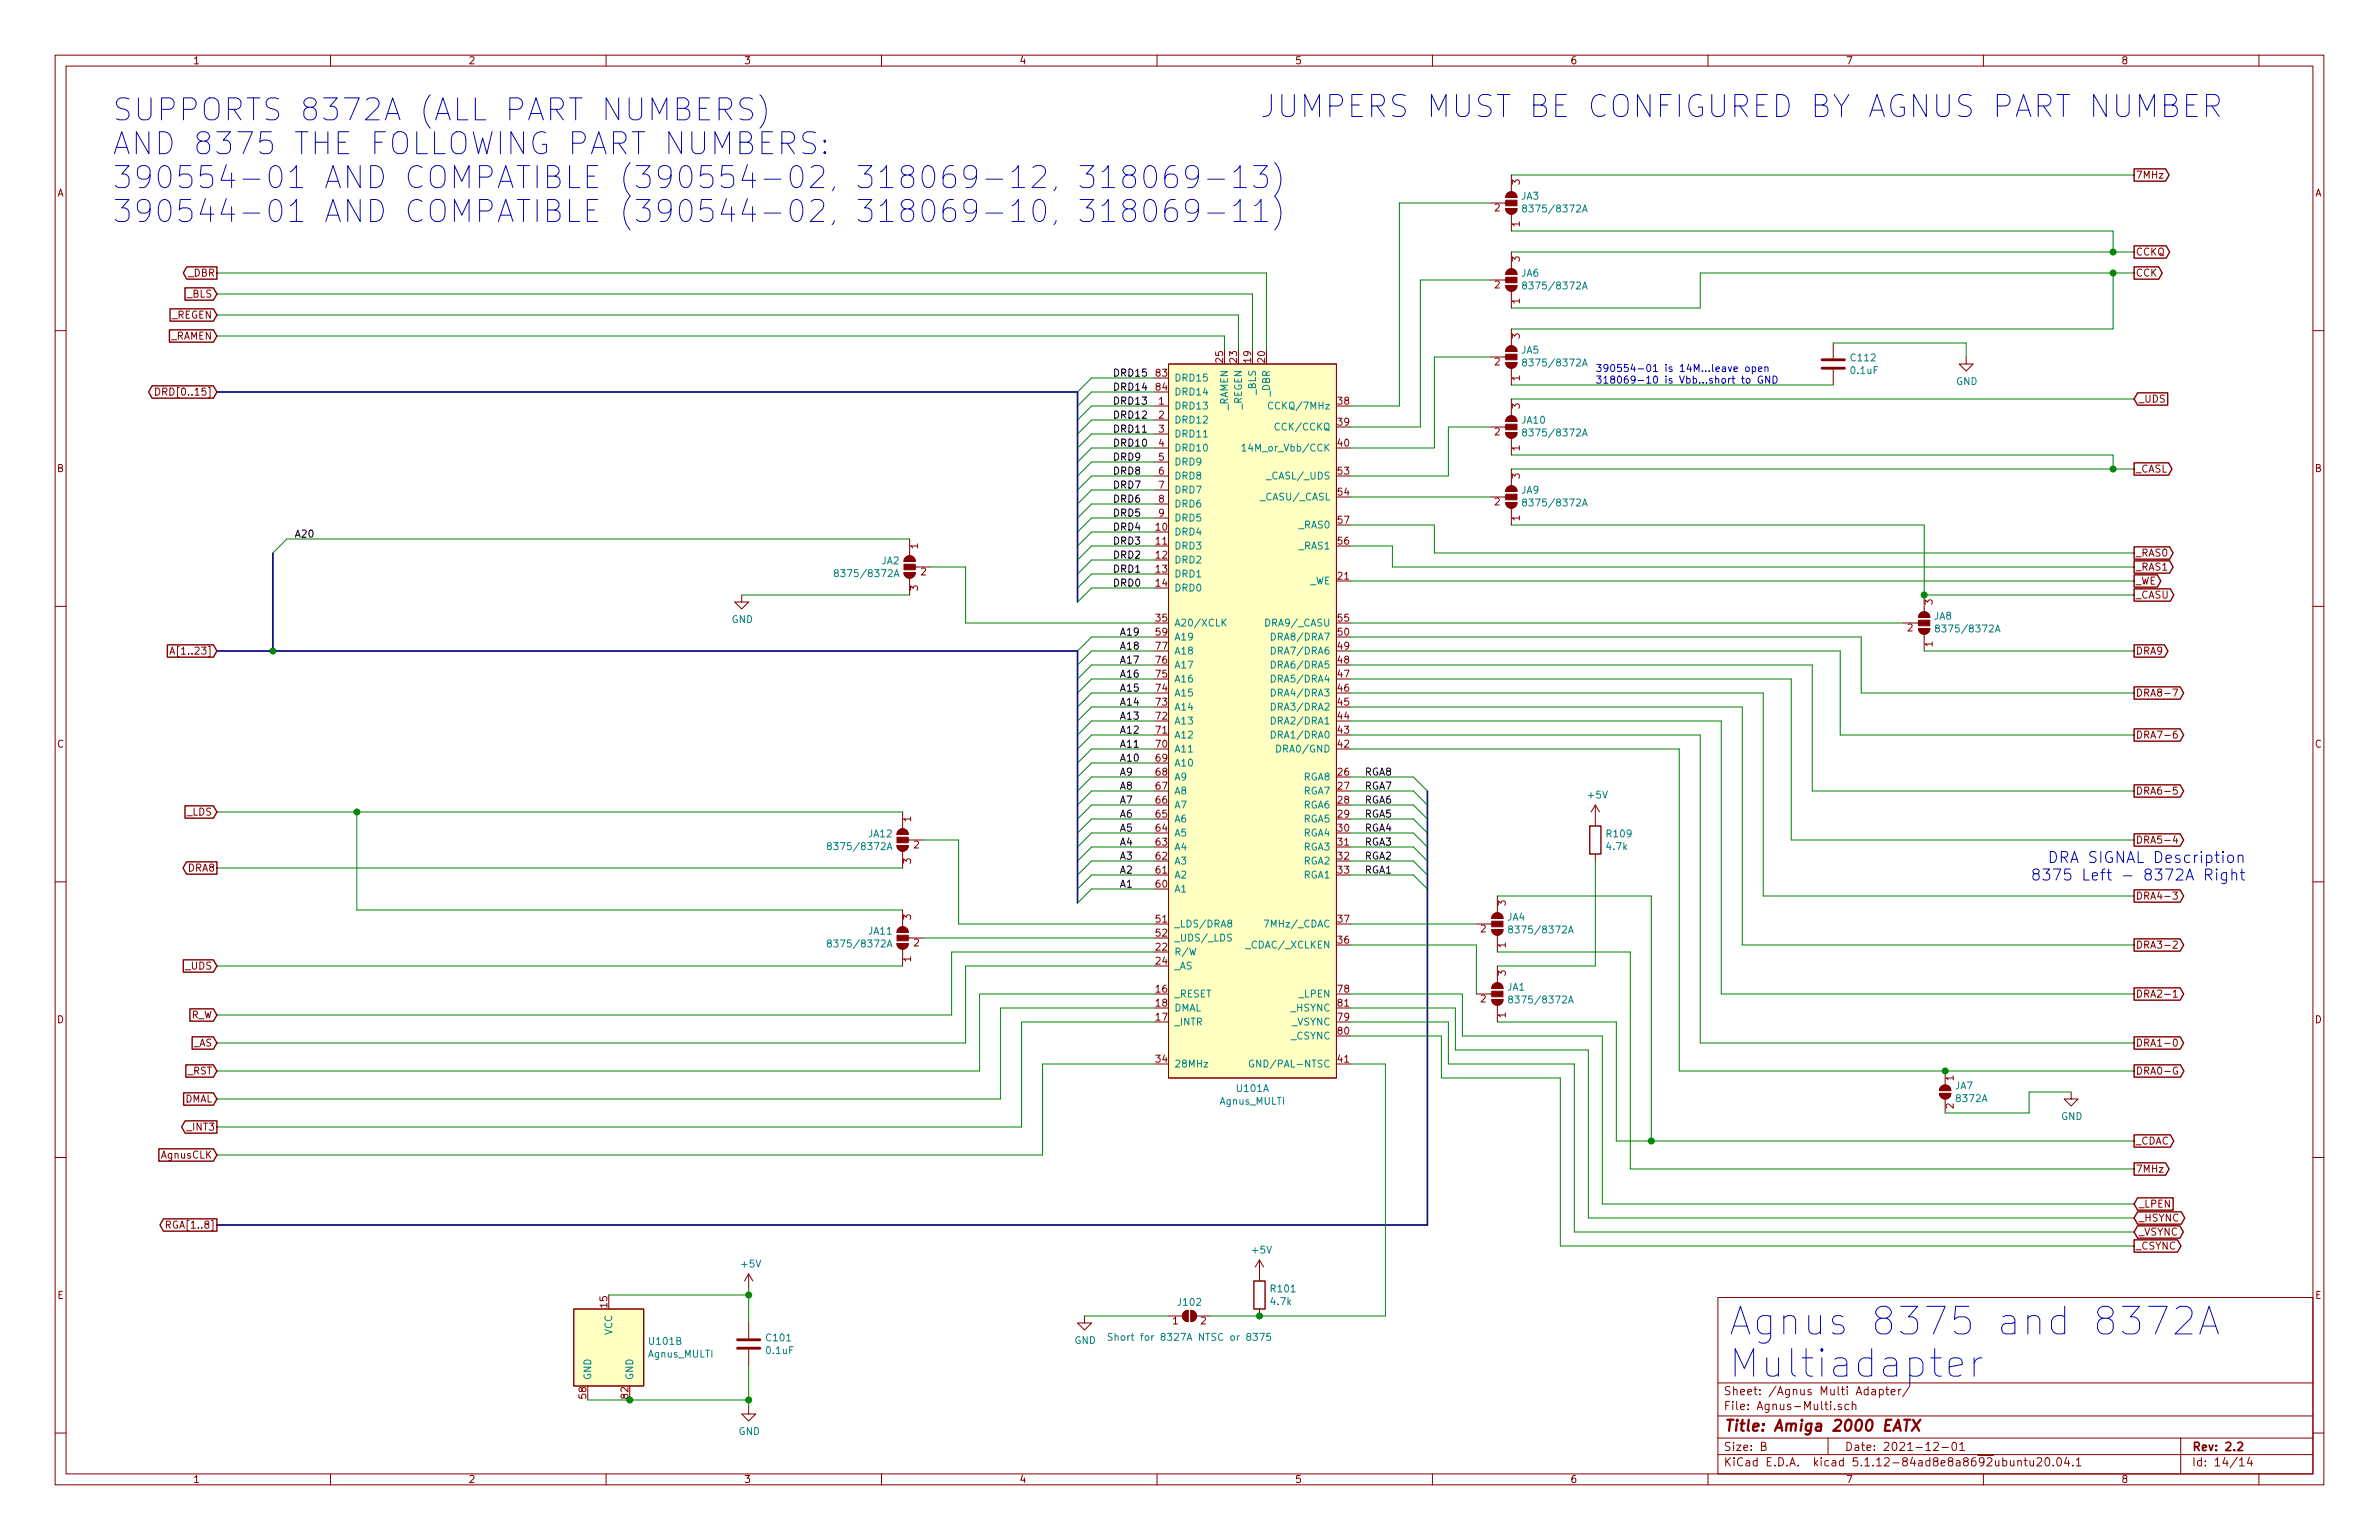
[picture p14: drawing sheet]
<svg xmlns="http://www.w3.org/2000/svg" width="432mm" height="279mm" viewBox="0 0 432 279" stroke-linecap="round" stroke-linejoin="round" font-family="sans-serif">
<defs><g id="words">
<g font-size="7" fill="#0000c2">
<text x="313.7" y="242.3">Agnus 8375 and 8372A</text>
<text x="313.7" y="249.9">Multiadapter</text>
</g>
<g font-size="5.6" fill="#0000c2">
<text x="20.3" y="21.9">SUPPORTS 8372A (ALL PART NUMBERS)</text>
<text x="228.6" y="21.3">JUMPERS MUST BE CONFIGURED BY AGNUS PART NUMBER</text>
<text x="20.3" y="28.1">AND 8375 THE FOLLOWING PART NUMBERS:</text>
<text x="20.3" y="34.2">390554-01 AND COMPATIBLE (390554-02, 318069-12, 318069-13)</text>
<text x="20.3" y="40.4">390544-01 AND COMPATIBLE (390544-02, 318069-10, 318069-11)</text>
</g>
<g font-size="2.8" fill="#0000c2">
<text x="374.1" y="156.6">DRA SIGNAL Description</text>
<text x="376.9" y="159.8">8375 Left - 8372A Right</text>
</g>
<text font-size="2.8" fill="#840000" x="312.8" y="259.7">Title: Amiga 2000 EATX</text>
<g font-size="2.1" fill="#840000">
<text x="312.8" y="255.8">File: Agnus-Multi.sch</text>
<text x="312.8" y="253.1">Sheet: /Agnus Multi Adapter/</text>
<text x="312.8" y="263.2">Size: B</text>
<text x="334.8" y="263.2">Date: 2021-12-01</text>
<text x="397.8" y="263.2">Rev: 2.2</text>
<text x="312.8" y="266">KiCad E.D.A. kicad 5.1.12-84ad8e8a8692ubuntu20.04.1</text>
<text x="397.8" y="266">Id: 14/14</text>
</g>
<g font-size="1.8" fill="#840000">
<text x="35" y="11.6">1</text>
<text x="85" y="11.6">2</text>
<text x="135" y="11.6">3</text>
<text x="185" y="11.6">4</text>
<text x="235" y="11.6">5</text>
<text x="285" y="11.6">6</text>
<text x="335" y="11.6">7</text>
<text x="385" y="11.6">8</text>
<text x="10.4" y="35.6">A</text>
<text x="275.8" y="33.5" transform="rotate(-90 275.8 33.5)">3</text>
<text x="387.6" y="32.4">7MHz</text>
<text x="420.2" y="35.6">A</text>
<text x="271.3" y="38.4">2</text>
<text x="275.8" y="41.1" transform="rotate(-90 275.8 41.1)">1</text>
<text x="275.8" y="47.5" transform="rotate(-90 275.8 47.5)">3</text>
<text x="387.6" y="46.4">CCKQ</text>
<text x="34" y="54">_BLS</text>
<text x="34.2" y="50.2">_DBR</text>
<text x="271.3" y="52.3">2</text>
<text x="387.6" y="50.2">CCK</text>
<text x="31.2" y="57.8">_REGEN</text>
<text x="275.8" y="55.1" transform="rotate(-90 275.8 55.1)">1</text>
<text x="31" y="61.6">_RAMEN</text>
<text x="222" y="65.7" transform="rotate(-90 222 65.7)">25</text>
<text x="224.5" y="65.7" transform="rotate(-90 224.5 65.7)">23</text>
<text x="227.1" y="65.7" transform="rotate(-90 227.1 65.7)">19</text>
<text x="229.6" y="65.7" transform="rotate(-90 229.6 65.7)">20</text>
<text x="275.8" y="61.4" transform="rotate(-90 275.8 61.4)">3</text>
<text x="29.5" y="71.8">DRD[0..15]</text>
<text x="209.9" y="68.3">83</text>
<text x="209.9" y="70.9">84</text>
<text x="271.3" y="66.3">2</text>
<text x="275.8" y="69.1" transform="rotate(-90 275.8 69.1)">1</text>
<text x="210.3" y="73.4">1</text>
<text x="210.3" y="75.9">2</text>
<text x="242.9" y="73.4">38</text>
<text x="242.9" y="77.2">39</text>
<text x="275.8" y="74.1" transform="rotate(-90 275.8 74.1)">3</text>
<text x="388.1" y="73">_UDS</text>
<text x="210.3" y="78.5">3</text>
<text x="210.3" y="81">4</text>
<text x="210.3" y="83.6">5</text>
<text x="242.9" y="81">40</text>
<text x="271.3" y="79">2</text>
<text x="275.8" y="81.8" transform="rotate(-90 275.8 81.8)">1</text>
<text x="10.4" y="85.6">B</text>
<text x="210.3" y="86.1">6</text>
<text x="210.3" y="88.6">7</text>
<text x="242.9" y="86.1">53</text>
<text x="242.9" y="89.9">54</text>
<text x="275.8" y="86.8" transform="rotate(-90 275.8 86.8)">3</text>
<text x="387.6" y="85.7">_CASL</text>
<text x="420.2" y="85.6">B</text>
<text x="210.3" y="91.2">8</text>
<text x="210.3" y="93.7">9</text>
<text x="242.9" y="95">57</text>
<text x="271.3" y="91.7">2</text>
<text x="275.8" y="94.5" transform="rotate(-90 275.8 94.5)">1</text>
<text x="166.6" y="99.5" transform="rotate(-90 166.6 99.5)">1</text>
<text x="209.9" y="96.3">10</text>
<text x="209.9" y="98.8">11</text>
<text x="209.9" y="101.3">12</text>
<text x="242.9" y="98.8">56</text>
<text x="387.6" y="101">_RAS0</text>
<text x="166.6" y="107.2" transform="rotate(-90 166.6 107.2)">3</text>
<text x="167.2" y="104.4">2</text>
<text x="209.9" y="103.9">13</text>
<text x="209.9" y="106.4">14</text>
<text x="242.9" y="105.2">21</text>
<text x="387.6" y="103.5">_RAS1</text>
<text x="387.6" y="106">_WE</text>
<text x="209.9" y="112.8">35</text>
<text x="242.9" y="112.8">55</text>
<text x="350.8" y="109.7" transform="rotate(-90 350.8 109.7)">3</text>
<text x="387.6" y="108.6">_CASU</text>
<text x="32.1" y="118.7">A[1..23]</text>
<text x="209.9" y="115.3">59</text>
<text x="209.9" y="117.9">77</text>
<text x="242.9" y="117.9">49</text>
<text x="242.9" y="115.3">50</text>
<text x="346.2" y="114.6">2</text>
<text x="350.8" y="117.3" transform="rotate(-90 350.8 117.3)">1</text>
<text x="387.6" y="118.7">DRA9</text>
<text x="209.9" y="125.5">74</text>
<text x="209.9" y="122.9">75</text>
<text x="209.9" y="120.4">76</text>
<text x="242.9" y="125.5">46</text>
<text x="242.9" y="122.9">47</text>
<text x="242.9" y="120.4">48</text>
<text x="209.9" y="130.6">72</text>
<text x="209.9" y="128">73</text>
<text x="242.9" y="130.6">44</text>
<text x="242.9" y="128">45</text>
<text x="387.6" y="126.4">DRA8-7</text>
<text x="10.4" y="135.6">C</text>
<text x="209.9" y="135.6">70</text>
<text x="209.9" y="133.1">71</text>
<text x="242.9" y="135.6">42</text>
<text x="242.9" y="133.1">43</text>
<text x="387.6" y="134">DRA7-6</text>
<text x="420.2" y="135.6">C</text>
<text x="209.9" y="143.3">67</text>
<text x="209.9" y="140.7">68</text>
<text x="209.9" y="138.2">69</text>
<text x="242.9" y="140.7">26</text>
<text x="242.9" y="143.3">27</text>
<text x="34" y="148">_LDS</text>
<text x="165.4" y="149.1" transform="rotate(-90 165.4 149.1)">1</text>
<text x="209.9" y="148.3">65</text>
<text x="209.9" y="145.8">66</text>
<text x="242.9" y="145.8">28</text>
<text x="242.9" y="148.3">29</text>
<text x="387.6" y="144.1">DRA6-5</text>
<text x="165.9" y="153.9">2</text>
<text x="209.9" y="156">62</text>
<text x="209.9" y="153.4">63</text>
<text x="209.9" y="150.9">64</text>
<text x="242.9" y="150.9">30</text>
<text x="242.9" y="153.4">31</text>
<text x="242.9" y="156">32</text>
<text x="387.6" y="153">DRA5-4</text>
<text x="34.2" y="158.1">DRA8</text>
<text x="165.4" y="156.7" transform="rotate(-90 165.4 156.7)">3</text>
<text x="209.9" y="161">60</text>
<text x="209.9" y="158.5">61</text>
<text x="242.9" y="158.5">33</text>
<text x="165.4" y="166.9" transform="rotate(-90 165.4 166.9)">3</text>
<text x="209.9" y="167.4">51</text>
<text x="242.9" y="167.4">37</text>
<text x="273.3" y="164.3" transform="rotate(-90 273.3 164.3)">3</text>
<text x="387.6" y="163.2">DRA4-3</text>
<text x="165.9" y="171.7">2</text>
<text x="209.9" y="172.5">22</text>
<text x="209.9" y="169.9">52</text>
<text x="242.9" y="171.2">36</text>
<text x="268.8" y="169.2">2</text>
<text x="273.3" y="171.9" transform="rotate(-90 273.3 171.9)">1</text>
<text x="387.6" y="172.1">DRA3-2</text>
<text x="33.8" y="175.9">_UDS</text>
<text x="165.4" y="174.5" transform="rotate(-90 165.4 174.5)">1</text>
<text x="209.9" y="175">24</text>
<text x="273.3" y="177" transform="rotate(-90 273.3 177)">3</text>
<text x="10.4" y="185.6">D</text>
<text x="34.6" y="184.8">R_W</text>
<text x="209.9" y="180.1">16</text>
<text x="209.9" y="185.2">17</text>
<text x="209.9" y="182.6">18</text>
<text x="242.9" y="180.1">78</text>
<text x="242.9" y="185.2">79</text>
<text x="242.9" y="182.6">81</text>
<text x="268.8" y="181.9">2</text>
<text x="273.3" y="184.6" transform="rotate(-90 273.3 184.6)">1</text>
<text x="387.6" y="181">DRA2-1</text>
<text x="420.2" y="185.6">D</text>
<text x="35.2" y="189.9">_AS</text>
<text x="242.9" y="187.7">80</text>
<text x="387.6" y="189.9">DRA1-0</text>
<text x="34.1" y="194.9">_RST</text>
<text x="209.9" y="192.8">34</text>
<text x="242.9" y="192.8">41</text>
<text x="354.6" y="196.1" transform="rotate(-90 354.6 196.1)">1</text>
<text x="387.6" y="194.9">DRA0-G</text>
<text x="33.5" y="200">DMAL</text>
<text x="354.6" y="201.1" transform="rotate(-90 354.6 201.1)">2</text>
<text x="34.2" y="205.1">_INT3</text>
<text x="387.6" y="207.6">_CDAC</text>
<text x="29.3" y="210.2">AgnusCLK</text>
<text x="387.6" y="212.7">7MHz</text>
<text x="388.1" y="221.6">_HSYNC</text>
<text x="388.1" y="219.1">_LPEN</text>
<text x="30.9" y="222.9">RGA[1..8]</text>
<text x="387.6" y="226.7">_CSYNC</text>
<text x="388.1" y="224.2">_VSYNC</text>
<text x="10.4" y="235.6">E</text>
<text x="110.2" y="237.2" transform="rotate(-90 110.2 237.2)">15</text>
<text x="420.2" y="235.6">E</text>
<text x="212.9" y="240.3">1</text>
<text x="218" y="240.3">2</text>
<text x="106.4" y="253.7" transform="rotate(-90 106.4 253.7)">58</text>
<text x="114" y="253.7" transform="rotate(-90 114 253.7)">82</text>
<text x="35" y="269">1</text>
<text x="85" y="269">2</text>
<text x="135" y="269">3</text>
<text x="185" y="269">4</text>
<text x="235" y="269">5</text>
<text x="285" y="269">6</text>
<text x="335" y="269">7</text>
<text x="385" y="269">8</text>
</g>
<g font-size="1.8" fill="#008484">
<text x="276.1" y="36.2">JA3</text>
<text x="277.4" y="38.5">8375/8372A</text>
<text x="276.1" y="50.2">JA6</text>
<text x="277.4" y="52.5">8375/8372A</text>
<text x="276.1" y="64.2">JA5</text>
<text x="336.1" y="65.6">C112</text>
<text x="213.1" y="69.2">DRD15</text>
<text x="213.1" y="71.8">DRD14</text>
<text x="228" y="71.6" transform="rotate(-90 228 71.6)">_BLS</text>
<text x="230.5" y="71.9" transform="rotate(-90 230.5 71.9)">_DBR</text>
<text x="277.4" y="66.5">8375/8372A</text>
<text x="336" y="67.9">0.1uF</text>
<text x="355" y="69.8">GND</text>
<text x="213.1" y="74.3">DRD13</text>
<text x="213.1" y="76.8">DRD12</text>
<text x="222.9" y="74.5" transform="rotate(-90 222.9 74.5)">_RAMEN</text>
<text x="225.4" y="74.3" transform="rotate(-90 225.4 74.3)">_REGEN</text>
<text x="231.2" y="74.3">CCKQ/7MHz</text>
<text x="276.3" y="76.9">JA10</text>
<text x="213.1" y="79.4">DRD11</text>
<text x="213.1" y="81.9">DRD10</text>
<text x="226.7" y="81.9">14M_or_Vbb/CCK</text>
<text x="232" y="78.1">CCK/CCKQ</text>
<text x="277.4" y="79.2">8375/8372A</text>
<text x="213.1" y="84.5">DRD9</text>
<text x="213.1" y="87">DRD8</text>
<text x="213.1" y="89.5">DRD7</text>
<text x="230.6" y="87">_CASL/_UDS</text>
<text x="276.1" y="89.6">JA9</text>
<text x="213.1" y="92.1">DRD6</text>
<text x="213.1" y="94.6">DRD5</text>
<text x="229.3" y="90.8">_CASU/_CASL</text>
<text x="235.9" y="95.9">_RAS0</text>
<text x="277.4" y="91.9">8375/8372A</text>
<text x="213.1" y="97.2">DRD4</text>
<text x="213.1" y="99.7">DRD3</text>
<text x="235.9" y="99.7">_RAS1</text>
<text x="152.5" y="104.7">8375/8372A</text>
<text x="160" y="102.4">JA2</text>
<text x="213.1" y="102.2">DRD2</text>
<text x="213.1" y="104.8">DRD1</text>
<text x="213.1" y="107.3">DRD0</text>
<text x="237.7" y="106">_WE</text>
<text x="132.8" y="113">GND</text>
<text x="213.1" y="113.7">A20/XCLK</text>
<text x="230.3" y="113.7">DRA9/_CASU</text>
<text x="351.1" y="112.4">JA8</text>
<text x="213.1" y="116.2">A19</text>
<text x="213.1" y="118.7">A18</text>
<text x="231.4" y="118.7">DRA7/DRA6</text>
<text x="231.4" y="116.2">DRA8/DRA7</text>
<text x="352.3" y="114.7">8375/8372A</text>
<text x="213.1" y="123.8">A16</text>
<text x="213.1" y="121.3">A17</text>
<text x="231.4" y="123.8">DRA5/DRA4</text>
<text x="231.4" y="121.3">DRA6/DRA5</text>
<text x="213.1" y="131.4">A13</text>
<text x="213.1" y="128.9">A14</text>
<text x="213.1" y="126.4">A15</text>
<text x="231.4" y="131.4">DRA2/DRA1</text>
<text x="231.4" y="128.9">DRA3/DRA2</text>
<text x="231.4" y="126.4">DRA4/DRA3</text>
<text x="213.1" y="136.5">A11</text>
<text x="213.1" y="134">A12</text>
<text x="231.4" y="134">DRA1/DRA0</text>
<text x="232.3" y="136.5">DRA0/GND</text>
<text x="213.1" y="141.6">A9</text>
<text x="213.1" y="139.1">A10</text>
<text x="236.7" y="141.6">RGA8</text>
<text x="213.1" y="149.2">A6</text>
<text x="213.1" y="146.7">A7</text>
<text x="213.1" y="144.1">A8</text>
<text x="236.7" y="144.1">RGA7</text>
<text x="236.7" y="146.7">RGA6</text>
<text x="236.7" y="149.2">RGA5</text>
<text x="288.3" y="144.9">+5V</text>
<text x="151.2" y="154.2">8375/8372A</text>
<text x="157.7" y="151.9">JA12</text>
<text x="213.1" y="154.3">A4</text>
<text x="213.1" y="151.8">A5</text>
<text x="236.7" y="151.8">RGA4</text>
<text x="236.7" y="154.3">RGA3</text>
<text x="291.7" y="154.2">4.7k</text>
<text x="291.7" y="151.9">R109</text>
<text x="213.1" y="161.9">A1</text>
<text x="213.1" y="159.4">A2</text>
<text x="213.1" y="156.8">A3</text>
<text x="236.7" y="156.8">RGA2</text>
<text x="236.7" y="159.4">RGA1</text>
<text x="273.6" y="167">JA4</text>
<text x="151.2" y="171.9">8375/8372A</text>
<text x="157.7" y="169.6">JA11</text>
<text x="213.1" y="173.4">R/W</text>
<text x="213.1" y="168.3">_LDS/DRA8</text>
<text x="213.1" y="170.8">_UDS/_LDS</text>
<text x="226.7" y="172.1">_CDAC/_XCLKEN</text>
<text x="230.4" y="168.3">7MHz/_CDAC</text>
<text x="274.8" y="169.3">8375/8372A</text>
<text x="213.1" y="175.9">_AS</text>
<text x="273.6" y="179.7">JA1</text>
<text x="213.1" y="181">_RESET</text>
<text x="213.1" y="183.5">DMAL</text>
<text x="234.4" y="183.5">_HSYNC</text>
<text x="235.9" y="181">_LPEN</text>
<text x="274.8" y="182">8375/8372A</text>
<text x="213.1" y="186.1">_INTR</text>
<text x="234.4" y="188.6">_CSYNC</text>
<text x="234.5" y="186.1">_VSYNC</text>
<text x="213.1" y="193.7">28MHz</text>
<text x="228.2" y="193.7">GND/PAL-NTSC</text>
<text x="354.9" y="197.6">JA7</text>
<text x="221.4" y="200.4">Agnus_MULTI</text>
<text x="224.6" y="198.1">U101A</text>
<text x="355.2" y="199.9">8372A</text>
<text x="374.1" y="203.2">GND</text>
<text x="227.4" y="227.4">+5V</text>
<text x="134.7" y="230">+5V</text>
<text x="213.9" y="236.9">J102</text>
<text x="230.8" y="236.8">4.7k</text>
<text x="230.8" y="234.5">R101</text>
<text x="111.1" y="242.2" transform="rotate(-90 111.1 242.2)">VCC</text>
<text x="118" y="244">U101B</text>
<text x="139.2" y="245.7">0.1uF</text>
<text x="139.2" y="243.4">C101</text>
<text x="195" y="243.8">GND</text>
<text x="203.3" y="243.3">Short for 8327A NTSC or 8375</text>
<text x="107.3" y="250.4" transform="rotate(-90 107.3 250.4)">GND</text>
<text x="114.9" y="250.4" transform="rotate(-90 114.9 250.4)">GND</text>
<text x="117.6" y="246.3">Agnus_MULTI</text>
<text x="134.1" y="260.3">GND</text>
</g>
<g font-size="1.8">
<text x="201.9" y="70.9">DRD14</text>
<text x="201.9" y="68.3">DRD15</text>
<text x="201.9" y="73.4">DRD13</text>
<text x="201.9" y="75.9">DRD12</text>
<text x="201.9" y="78.5">DRD11</text>
<text x="201.9" y="81">DRD10</text>
<text x="201.9" y="83.6">DRD9</text>
<text x="201.9" y="88.6">DRD7</text>
<text x="201.9" y="86.1">DRD8</text>
<text x="201.9" y="91.2">DRD6</text>
<text x="201.9" y="93.7">DRD5</text>
<text x="53.8" y="97.5">A20</text>
<text x="201.9" y="96.3">DRD4</text>
<text x="201.9" y="98.8">DRD3</text>
<text x="201.9" y="101.3">DRD2</text>
<text x="201.9" y="103.9">DRD1</text>
<text x="201.9" y="106.4">DRD0</text>
<text x="203.2" y="117.9">A18</text>
<text x="203.2" y="115.3">A19</text>
<text x="203.2" y="125.5">A15</text>
<text x="203.2" y="120.4">A17</text>
<text x="203.2" y="122.9">A16</text>
<text x="203.2" y="130.6">A13</text>
<text x="203.2" y="128">A14</text>
<text x="203.2" y="135.6">A11</text>
<text x="203.2" y="133.1">A12</text>
<text x="203.2" y="140.7">A9</text>
<text x="203.2" y="143.3">A8</text>
<text x="203.2" y="138.2">A10</text>
<text x="247.6" y="140.7">RGA8</text>
<text x="247.6" y="143.3">RGA7</text>
<text x="203.2" y="145.8">A7</text>
<text x="203.2" y="148.3">A6</text>
<text x="247.6" y="148.3">RGA5</text>
<text x="247.6" y="145.8">RGA6</text>
<text x="203.2" y="150.9">A5</text>
<text x="203.2" y="153.4">A4</text>
<text x="203.2" y="156">A3</text>
<text x="247.6" y="150.9">RGA4</text>
<text x="247.6" y="156">RGA2</text>
<text x="247.6" y="153.4">RGA3</text>
<text x="203.2" y="161">A1</text>
<text x="203.2" y="158.5">A2</text>
<text x="247.6" y="158.5">RGA1</text>
</g>
<g font-size="1.8" fill="#0000c2">
<text x="289.6" y="67.5">390554-01 is 14M...leave open</text>
<text x="289.6" y="69.6">318069-10 is Vbb...short to GND</text>
</g>
</g></defs>
<g fill="none" stroke="#840000" stroke-width=".18">
<path d="M10 10h411.8v259.4h-411.8zM12 12h407.8v255.4h-407.8zM60 10v2M110 10v2M160 10v2M210 10v2M260 10v2M310 10v2M360 10v2M410 10v2M270.5 36.8h2.8M273.3 37.8h2a1.02 1.02 0 0 1-1 1.1 1.02 1.02 0 0 1-1-1.1z"/>
<path d="M273.7 35a1.03 1.03 0 0 1 1-.1 1.03 1.03 0 0 1 .6 .9h-2l.1-.3zM274.3 31.8v3M274.3 38.9v3M10 60h2M270.5 50.8h2.8M273.3 51.8h2a1.02 1.02 0 0 1-1 1 1.02 1.02 0 0 1-1-1zM273.5 49.1a1.02 1.02 0 0 1 1.2-.3 1.02 1.02 0 0 1 .6 1h-2zM274.3 45.7v3.1M274.3 52.8v3.1M274.3 59.7v3M419.8 60h2M28.2 70.4a.66 .66 0 0 1 .8 .7 .66 .66 0 0 1-.8 .6z"/>
<path d="M209.5 73.7h2.6M209.5 76.2h2.6M209.5 78.7h2.6M212.1 66h30.5v129.6h-30.5zM270.5 64.8h2.8M270.5 77.5h2.8M273.3 65.8h2a1.02 1.02 0 0 1-1 1 1.02 1.02 0 0 1-1-1zM273.3 78.5h2a1.02 1.02 0 0 1-1 1 1.02 1.02 0 0 1-1-1zM273.5 63.1a1.02 1.02 0 0 1 1.2-.3 1.02 1.02 0 0 1 .6 1h-2zM273.5 75.8a1.02 1.02 0 0 1 1.2-.3 1.02 1.02 0 0 1 .6 1h-2zM274.3 66.8v3.1M274.3 72.4v3"/>
<path d="M274.3 79.5v3.1M332.7 62.2v2.8M332.7 67.1v2.8M356.9 64.8v1.2h1.2l-1.2 1.3-1.3-1.3h1.3M165.1 97.8v3M209.5 81.3h2.6M209.5 83.8h2.6M209.5 86.4h2.6M209.5 88.9h2.6M209.5 91.4h2.6M209.5 94h2.6M270.5 90.2h2.8"/>
<path d="M273.3 91.2h2a1.02 1.02 0 0 1-1 1 1.02 1.02 0 0 1-1-1zM273.5 88.5a1.02 1.02 0 0 1 1.2-.3 1.02 1.02 0 0 1 .6 1h-2zM274.3 85.1v3M274.3 92.2v3.1M10 110h2M30.8 118.7l.5-1.3 .4 1.3M31 118.3h.6M134.6 108v1.2h1.3l-1.3 1.3-1.3-1.3h1.3M164.1 103.9h2a1.02 1.02 0 0 1-1 1 1.02 1.02 0 0 1-1-1zM164.3 101.2a1.02 1.02 0 0 1 1.1-.3 1.02 1.02 0 0 1 .7 1h-2zM165.1 104.9v3.1M166.1 102.9h2.8"/>
<path d="M345.4 113h2.8M348.2 114h2.1a1.02 1.02 0 0 1-1.1 1.1 1.02 1.02 0 0 1-1-1.1zM348.5 111.4a1.02 1.02 0 0 1 1.1-.4 1.02 1.02 0 0 1 .7 1h-2.1zM349.2 108v3M349.2 115.1v3M419.8 110h2M394.4 125h.8l-.5 1.3M395.1 132.6l-.4 .1a1 1 0 0 0-.1 1.2h.5l.1-.5-.3-.3-.3 .1-.1 .2M10 160h2M162.8 153.4h2a1.02 1.02 0 0 1-1 1 1.02 1.02 0 0 1-1-1zM163.2 150.6a1.03 1.03 0 0 1 1.1-.1 1.03 1.03 0 0 1 .5 .9h-2l.1-.4zM163.8 147.3v3.1"/>
<path d="M163.8 154.4v3.1M164.8 152.4h2.8M289.6 146.1l-.8 1.2M289.6 146.1v3.8M289.6 154.9v1.3M289.6 146.1l.7 1.2M394.8 151.6l-.3 1h.7M395.1 152.1v.9M395.1 142.8h-.6v.6l.1-.1h.5l.1 .5-.3 .3-.4-.1M419.8 160h2M162.8 171.2h2a1.02 1.02 0 0 1-1 1 1.02 1.02 0 0 1-1-1zM163 168.5a1.02 1.02 0 0 1 1.2-.3 1.02 1.02 0 0 1 .6 1h-2z"/>
<path d="M163.8 165.1v3M163.8 172.2v3.1M164.8 170.2h2.8M268 167.6h2.8M270.8 168.7h2a1.02 1.02 0 0 1-1 1 1.02 1.02 0 0 1-1-1zM271 166a1.02 1.02 0 0 1 1.1-.3 1.02 1.02 0 0 1 .7 .9h-2zM271 178.7a1.02 1.02 0 0 1 1.1-.3 1.02 1.02 0 0 1 .7 .9h-2zM271.8 162.6v3M271.8 169.7v3M271.8 175.3v3M394.4 161.8h.8l-.4 .5 .3 .1 .1 .2-.1 .4-.2 .1-.5-.1M394.5 180l.3-.4v1.3"/>
<path d="M394.5 170.8l.4-.1 .3 .4-.8 .9h.8M268 180.3h2.8M270.8 181.4h2a1.02 1.02 0 0 1-1 1 1.02 1.02 0 0 1-1-1zM271.8 182.4v3M352 198.4h2.1a1.02 1.02 0 0 1-1 1 1.02 1.02 0 0 1-1.1-1zM352.3 197.2a1.02 1.02 0 0 1 1.1-.3 1.02 1.02 0 0 1 .7 1h-2.1zM353.1 194.3v2.6M353.1 199.4v2.5M375.9 198.1v1.3h1.3l-1.3 1.3-1.3-1.3h1.3M394.5 180.9h.7M394.6 188.6l.2-.1a.69 .69 0 0 1 .4 .7 .69 .69 0 0 1-.4 .6l-.3-.5zM395.2 193.6a.6 .6 0 0 0-.7 .6 .6 .6 0 0 0 .7 .6v-.5h-.2"/>
<path d="M10 210h2M419.8 210h2M30.2 222.2l.6-.1 .1-.1v-.4l-.7-.1v1.3M104.1 237.5h12.7v14h-12.7zM135.9 231.1v2.6M135.9 231.1l-.8 1.3M135.9 231.1l.8 1.3M196.8 238.8v1.2h1.3l-1.3 1.3-1.2-1.3h1.2M212.1 238.8h2.5M214.9 238.1l.4-.3 .3-.1v2.1a1.03 1.03 0 0 1-.9-.6 1.03 1.03 0 0 1 .2-1.1zM216.2 237.7a1.02 1.02 0 0 1 1 1.1 1.02 1.02 0 0 1-1 1zM217.2 238.8h2.5"/>
<path d="M228.6 228.6v3.8M228.6 237.5v1.3M228.6 228.6l-.8 1.3M228.6 228.6l.8 1.3M311.8 235.4h108v32h-108zM10 260h2M135.9 255.3v1.2h1.3l-1.3 1.3-1.3-1.3h1.3M135.9 240v2.8M135.9 244.9v2.8M311.8 256.9h108M311.8 250.9h108M333 255.6v.2"/>
<path d="M334.2 254.8a.37 .37 0 0 0-.6 .2l.1 .2 .5 .1 .1 .2-.2 .3-.5-.1M335.6 254.8h-.5l-.3 .2 .2 .7h.6M336.2 254.9l.1-.1a.37 .37 0 0 1 .6 .2v.8M336.2 254.3v1.5M419.8 260h2M60 267.4v2M110 267.4v2M160 267.4v2M210 267.4v2M260 267.4v2M310 267.4v2M311.8 263.9h108"/>
<path d="M311.8 260.9h108M319.7 262.4l.7-.1 .1-.2-.1-.4h-.7v1.5h.6l.3-.3a.41 .41 0 0 0-.4-.5M331.8 260.9v3M351 261.8l.6-.1 .2 .4-.9 1.1h.9M352.5 262.6h1.1M354.4 261.8l.4-.1a.94 .94 0 0 1 0 1.5 .82 .82 0 0 1-.4-1.4zM355.7 262.1l.4-.4v1.5M355.7 263.2h.9M360 267.4v2M366.2 265.1l.2-.1h.4l.1 1M366.2 265v1M367.4 265h.5"/>
<path d="M367.6 264.5v1.3l.3 .2M368.5 265v.8a.37 .37 0 0 0 .6 0M369.1 265v1M369.7 264.6l.3-.1h.3l.2 .1 .1 .3-.1 .2-.8 .9h.9M371.3 264.6l.2-.1a.8 .8 0 0 1 .6 .7 .8 .8 0 0 1-.6 .8l-.2-.2-.1-.4zM372.7 265.8v.2M373.5 264.6l.2-.1a.8 .8 0 0 1 .5 .7 .8 .8 0 0 1-.5 .8l-.2-.2-.2-.4zM375.1 264.4l-.4 1.1h1M375.4 265v1M376.2 265.8v.2M376.9 264.9l.4-.4v1.5M376.9 266h.8"/>
<path d="M395.8 260.9v6.5M406.5 264.9l.4-.4v1.5M406.5 266h.8M408.3 264.4l-.4 1.1h.9M408.6 265v1M410 267.4v2"/>
</g>
<path d="M406.2 261.8l.6-.1 .2 .4-.9 1.1h.9" fill="none" stroke="#840000" stroke-width=".3"/>
<path d="M345.6 257.6h1.2M346.2 257.6l-.3 2M347.2 257.6l1.1 2M348.6 257.6l-1.6 2" fill="none" stroke="#840000" stroke-width=".41"/>
<g fill="#840000" stroke="#840000" stroke-width=".18">
<path d="M164.3 101.2a1.02 1.02 0 0 1 1.1-.3 1.02 1.02 0 0 1 .7 1h-2z"/>
<path d="M164.1 103.9h2a1.02 1.02 0 0 1-1 1 1.02 1.02 0 0 1-1-1z"/>
<path d="M164.1 102.4h2v1h-2z"/>
<path d="M352.3 197.2a1.02 1.02 0 0 1 1.1-.3 1.02 1.02 0 0 1 .7 1h-2.1z"/>
<path d="M352 198.4h2.1a1.02 1.02 0 0 1-1 1 1.02 1.02 0 0 1-1.1-1z"/>
<path d="M270.8 168.7h2a1.02 1.02 0 0 1-1 1 1.02 1.02 0 0 1-1-1z"/>
<path d="M271 166a1.02 1.02 0 0 1 1.1-.3 1.02 1.02 0 0 1 .7 .9h-2z"/>
<path d="M270.8 167.1h2v1h-2z"/>
<path d="M270.8 181.4h2a1.02 1.02 0 0 1-1 1 1.02 1.02 0 0 1-1-1z"/>
<path d="M271 178.7a1.02 1.02 0 0 1 1.1-.3 1.02 1.02 0 0 1 .7 .9h-2z"/>
<path d="M270.8 179.8h2v1h-2z"/>
<path d="M163.2 150.6a1.03 1.03 0 0 1 1.1-.1 1.03 1.03 0 0 1 .5 .9h-2l.1-.4z"/>
<path d="M162.8 153.4h2a1.02 1.02 0 0 1-1 1 1.02 1.02 0 0 1-1-1z"/>
<path d="M162.8 151.9h2v1h-2z"/>
<path d="M273.3 65.8h2a1.02 1.02 0 0 1-1 1 1.02 1.02 0 0 1-1-1z"/>
<path d="M273.5 63.1a1.02 1.02 0 0 1 1.2-.3 1.02 1.02 0 0 1 .6 1h-2z"/>
<path d="M273.3 64.3h2v1h-2z"/>
<path d="M214.9 238.1l.4-.3 .3-.1v2.1a1.03 1.03 0 0 1-.9-.6 1.03 1.03 0 0 1 .2-1.1z"/>
<path d="M216.2 237.7a1.02 1.02 0 0 1 1 1.1 1.02 1.02 0 0 1-1 1z"/>
<path d="M273.3 78.5h2a1.02 1.02 0 0 1-1 1 1.02 1.02 0 0 1-1-1z"/>
<path d="M273.5 75.8a1.02 1.02 0 0 1 1.2-.3 1.02 1.02 0 0 1 .6 1h-2z"/>
<path d="M273.3 77h2v1h-2z"/>
<path d="M273.3 91.2h2a1.02 1.02 0 0 1-1 1 1.02 1.02 0 0 1-1-1z"/>
<path d="M273.5 88.5a1.02 1.02 0 0 1 1.2-.3 1.02 1.02 0 0 1 .6 1h-2z"/>
<path d="M273.3 89.7h2v1h-2z"/>
<path d="M162.8 171.2h2a1.02 1.02 0 0 1-1 1 1.02 1.02 0 0 1-1-1z"/>
<path d="M163 168.5a1.02 1.02 0 0 1 1.2-.3 1.02 1.02 0 0 1 .6 1h-2z"/>
<path d="M162.8 169.7h2v1h-2z"/>
<path d="M273.3 51.8h2a1.02 1.02 0 0 1-1 1 1.02 1.02 0 0 1-1-1z"/>
<path d="M273.5 49.1a1.02 1.02 0 0 1 1.2-.3 1.02 1.02 0 0 1 .6 1h-2z"/>
<path d="M273.3 50.3h2v1h-2z"/>
<path d="M273.3 37.8h2a1.02 1.02 0 0 1-1 1.1 1.02 1.02 0 0 1-1-1.1z"/>
<path d="M273.7 35a1.03 1.03 0 0 1 1-.1 1.03 1.03 0 0 1 .6 .9h-2l.1-.3z"/>
<path d="M273.3 36.3h2v1h-2z"/>
<path d="M348.2 114h2.1a1.02 1.02 0 0 1-1.1 1.1 1.02 1.02 0 0 1-1-1.1z"/>
<path d="M348.5 111.4a1.02 1.02 0 0 1 1.1-.4 1.02 1.02 0 0 1 .7 1h-2.1z"/>
<path d="M348.2 112.5h2.1v1h-2.1z"/>
</g>
<g fill="none" stroke="#008484" stroke-width=".18">
<path d="M276.6 37.7l-.2-.1v-.3l.2-.1 .4 .1 .1 .1-.1 .2-.5 .2-.1 .2v.2l.2 .3 .4-.1 .1-.2v-.2l-.3-.3M287.2 38.5l.5-1.3 .4 1.3M287.4 38.1h.6M276.6 51.7l-.2-.1v-.3l.2-.1h.4l.1 .2-.1 .2-.5 .2-.1 .1v.3l.2 .2h.4l.1-.2v-.3l-.3-.2M287.2 52.4l.5-1.2 .4 1.2M287.4 52.1h.6M231 73.1a.51 .51 0 0 0-.6 0 .51 .51 0 0 0-.2 .6l.3 .5h.3l.2-.1M232.2 76.9a.6 .6 0 0 0-.8 .4 .6 .6 0 0 0 .6 .7l.2-.1M276.6 65.7l-.2-.1v-.3l.2-.2 .4 .1 .1 .2-.1 .2-.5 .1-.1 .2v.3l.2 .2 .4-.1 .1-.1v-.3l-.3-.2M276.6 78.4l-.2-.1v-.3l.2-.2 .4 .1 .1 .2-.1 .2-.5 .1-.1 .2v.3l.2 .2 .4-.1 .1-.1v-.3l-.3-.2M287.2 66.4l.5-1.3 .4 1.3M287.2 79.1l.5-1.3 .4 1.3"/>
<path d="M287.4 66h.6M287.4 78.7h.6M225.5 80.9l.3-.3v1.2M225.5 81.8h.7M229.8 87h1M276.6 91.1l-.2-.1v-.3l.2-.2 .4 .1 .1 .2-.1 .2-.5 .1-.1 .2v.3l.2 .2 .4-.1 .1-.1v-.3l-.3-.2M287.2 91.8l.5-1.3 .4 1.3M287.4 91.4h.6M151.7 103.9l-.2-.1v-.3l.2-.1h.3l.2 .2-.1 .2-.5 .2-.2 .1v.3l.3 .2h.3l.2-.2v-.3l-.3-.2M162.3 104.6l.4-1.2 .5 1.2M162.4 104.3h.6M222 112.9l.6 .7"/>
<path d="M222.6 112.3l-.8 .8M229.7 112.3a.64 .64 0 0 1 .8 .7 .64 .64 0 0 1-.8 .6zM230.8 119.9a.64 .64 0 0 1 .7 .7 .64 .64 0 0 1-.7 .6zM230.8 117.4a.64 .64 0 0 1 .7 .6 .64 .64 0 0 1-.7 .7zM230.8 114.9a.64 .64 0 0 1 .7 .6 .64 .64 0 0 1-.7 .6zM351.5 113.9l-.2-.1v-.3l.2-.1 .4 .1 .1 .1-.1 .2-.5 .2-.1 .2v.2l.2 .3 .4-.1 .1-.2v-.2l-.2-.3M362.2 114.7l.4-1.3 .4 1.3M362.3 114.3h.6M230.8 132.6a.64 .64 0 0 1 .7 .7 .64 .64 0 0 1-.7 .6zM230.8 130.1a.64 .64 0 0 1 .7 .6 .64 .64 0 0 1-.7 .7zM230.8 127.6a.64 .64 0 0 1 .7 .6 .64 .64 0 0 1-.7 .6zM230.8 125a.64 .64 0 0 1 .7 .7 .64 .64 0 0 1-.7 .6z"/>
<path d="M230.8 122.5a.64 .64 0 0 1 .7 .6 .64 .64 0 0 1-.7 .6zM231.7 135.2a.64 .64 0 0 1 .8 .6 .64 .64 0 0 1-.8 .6zM150.4 153.4l-.2-.1v-.3l.2-.1 .4 .1 .1 .1-.1 .2-.5 .2-.1 .2v.2l.2 .3 .4-.1 .1-.2v-.2l-.3-.3M161 154.2l.5-1.3 .4 1.3M161.2 153.8h.6M150.4 171.1l-.2-.1v-.3l.2-.2 .4 .1 .1 .2-.1 .2-.5 .1-.1 .2v.3l.2 .2h.4l.1-.2v-.3l-.3-.2M161 171.8l.5-1.3 .4 1.3M161.2 171.5h.6M223.1 167.5l-.3-.3 .3-.3h.2l.2 .2v.3l-.5 .1-.2 .2v.3l.3 .2h.2l.3-.2-.1-.4-.2-.1M223.5 169.5h-.5l-.2 .1v.4l.6 .2 .1 .3-.2 .2h-.5M226 172.1h1M229.4 166.9h.9l-.6 1.3"/>
<path d="M274 168.6l-.1-.2v-.3l.1-.1 .4 .1 .1 .1v.2l-.6 .2-.1 .2v.2l.2 .3 .4-.1 .1-.2v-.2l-.2-.2M284.7 169.3l.4-1.3 .4 1.3M284.8 168.9h.6M227.5 192.4a.59 .59 0 0 0-.7 .6 .59 .59 0 0 0 .7 .5l.1-.4h-.3M274 181.3l-.1-.2v-.3l.1-.1 .4 .1 .1 .1v.2l-.6 .2-.1 .2v.2l.2 .3 .4-.1 .1-.2v-.2l-.2-.2M284.7 182l.4-1.3 .4 1.3M284.8 181.6h.6M201.9 242l-.5-.1-.2 .1v.5l.6 .2 .1 .3-.3 .2-.5-.1M202.4 242.5l.2-.2 .3 .1v.8M202.4 241.9v1.3M227.4 241.9h.8l-.4 .5 .4 .1v.6l-.2 .1-.6-.1M228.7 241.9h.8l-.5 1.3"/>
<path d="M230.6 241.9h-.6l-.1 .6 .2-.1 .4 .1 .1 .6-.2 .1-.5-.1"/>
</g>
<g fill="none" stroke="#840000" stroke-width=".25">
<path d="M387.3 30.6h5.8l.6 1.2-.6 1.1h-5.8zM30.8 59.8h7.9l.7 1.2-.7 1.1h-7.9zM30.9 56h7.8l.7 1.2-.7 1.1h-7.8zM33.6 52.2h5.1l.7 1.1-.7 1.2h-5.1zM33.9 48.4h5.5v2.2h-5.5l-.6-1.1zM387.3 48.4h4.5l.7 1.1-.7 1.1h-4.5zM387.3 44.6h5.9l.6 1.1-.6 1.1h-5.9zM27.6 70h11.1l.7 1.1-.7 1.1h-11.1l-.6-1.1zM388 71.3h5.4v2.2h-5.4l-.7-1.1zM387.3 84h6.3l.6 1.1-.6 1.1h-6.3zM387.3 99.2h6.5l.6 1.1-.6 1.1h-6.5zM30.4 117h8.3l.7 1.1-.7 1.1h-8.3z"/>
<path d="M387.3 117h5.6l.6 1.1-.6 1.1h-5.6zM387.3 106.8h6.6l.7 1.2-.7 1.1h-6.6zM387.3 101.8h6.5l.6 1.1-.6 1.1h-6.5zM387.3 104.3h4.3l.6 1.1-.6 1.1h-4.3zM387.3 132.2h8.4l.6 1.2-.6 1.1h-8.4zM387.3 124.6h8.4l.6 1.1-.6 1.1h-8.4zM33.6 146.2h5.1l.7 1.1-.7 1.1h-5.1zM33.9 156.4h5.5v2.2h-5.5l-.7-1.1zM288.5 149.9h2.1v5h-2.1zM387.3 142.4h8.4l.6 1.1-.6 1.1h-8.4zM387.3 151.3h8.4l.6 1.1-.6 1.1h-8.4zM33.3 174.1h5.4l.7 1.2-.7 1.1h-5.4z"/>
<path d="M387.3 161.4h8.4l.6 1.2-.6 1.1h-8.4zM387.3 179.2h8.4l.6 1.1-.6 1.2h-8.4zM387.3 170.3h8.4l.6 1.2-.6 1.1h-8.4zM33.3 198.3h5.4l.7 1.1-.7 1.1h-5.4zM33.7 193.2h5l.7 1.1-.7 1.1h-5zM34.5 183h4.2l.7 1.2-.7 1.1h-4.2zM34.9 188.1h3.8l.7 1.1-.7 1.1h-3.8zM387.3 193.2h8.5l.6 1.1-.6 1.1h-8.5zM387.3 188.1h8.4l.6 1.1-.6 1.1h-8.4zM28.8 208.4h9.9l.7 1.2-.7 1.1h-9.9zM33.6 203.4h5.8v2.2h-5.8l-.6-1.1zM387.3 211h5.8l.6 1.1-.6 1.1h-5.8z"/>
<path d="M387.3 205.9h6.6l.7 1.1-.7 1.1h-6.6zM388 219.9h7.9l.6 1.1-.6 1.1h-7.9l-.7-1.1zM388 217.3h6.4v2.3h-6.4l-.7-1.2zM29.7 221.1h9.7v2.3h-9.7l-.7-1.1zM227.6 232.4h2v5.1h-2zM387.3 224.9h7.9l.7 1.2-.7 1.1h-7.9zM388 222.4h7.7l.6 1.1-.6 1.1h-7.7l-.7-1.1z"/>
</g>
<g fill="#ffffc2" stroke="#ffffc2" stroke-width=".18">
<path d="M212.1 66h30.5v129.6h-30.5z"/>
<path d="M104.1 237.5h12.7v14h-12.7z"/>
</g>
<path d="M330.7 66.8h4.1M330.7 65.3h4.1M133.9 244.6h4M133.9 243.1h4" fill="none" stroke="#840000" stroke-width=".51"/>
<path d="M39.4 71.1h156.2v38.1M39.4 118.1h156.2v45.7M49.5 100.3v17.8M259.1 143.5v78.8h-219.7" fill="none" stroke="#000084" stroke-width=".3"/>
<g fill="none" stroke="#008400" stroke-width=".18">
<path d="M270.5 36.8h-16.5v36.9h-8.9M274.3 31.8h113M39.4 49.5h190.5v14M39.4 53.3h187.9v10.2M39.4 57.2h185.4v6.3M270.5 50.8h-12.7v26.7h-12.7M274.3 41.9h109.2v3.8M274.3 45.7h113M383.5 49.5v10.2h-109.2M387.3 49.5h-78.7v6.4h-34.3M39.4 61h182.8v2.5M209.5 73.7h-11.4l-2.5 2.5"/>
<path d="M209.5 78.7h-11.4l-2.5 2.6M209.5 76.2h-11.4l-2.5 2.5M209.5 71.1h-11.4l-2.5 2.6M209.5 68.6h-11.4l-2.5 2.5M270.5 77.5h-7.6v8.9h-17.8M270.5 64.8h-10.2v16.5h-15.2M274.3 69.9h58.4M274.3 72.4h113M332.7 62.2h24.2v2.6M165.1 97.8h-113l-2.6 2.5M209.5 99.1h-11.4l-2.5 2.5M209.5 81.3h-11.4l-2.5 2.5"/>
<path d="M209.5 96.5h-11.4l-2.5 2.6M209.5 94h-11.4l-2.5 2.5M209.5 91.4h-11.4l-2.5 2.6M209.5 88.9h-11.4l-2.5 2.5M209.5 86.4h-11.4l-2.5 2.5M209.5 83.8h-11.4l-2.5 2.6M245.1 99.1h7.6v3.8h134.6M245.1 95.3h15.2v5h127M245.1 90.2h25.4M274.3 95.3h74.9v12.7h38.1M274.3 82.6h109.2v2.5M274.3 85.1h113"/>
<path d="M134.6 108h30.5M168.9 102.9h6.4v10.1h34.2M209.5 118.1h-11.4l-2.5 2.6M209.5 115.6h-11.4l-2.5 2.5M209.5 101.6h-11.4l-2.5 2.5M209.5 106.7h-11.4l-2.5 2.5M209.5 104.1h-11.4l-2.5 2.6M245.1 118.1h88.9v15.3h53.3M245.1 115.6h92.7v10.1h49.5M245.1 113h100.3M245.1 105.4h142.2M349.2 118.1h38.1"/>
<path d="M209.5 133.4h-11.4l-2.5 2.5M209.5 120.7h-11.4l-2.5 2.5M209.5 123.2h-11.4l-2.5 2.5M209.5 125.7h-11.4l-2.5 2.6M209.5 135.9h-11.4l-2.5 2.5M209.5 130.8h-11.4l-2.5 2.6M209.5 128.3h-11.4l-2.5 2.5M209.5 138.4h-11.4l-2.5 2.6M245.1 125.7h74.9v36.9h67.3M245.1 130.8h67.3v49.5h74.9M245.1 133.4h63.5v55.8h78.7M245.1 120.7h83.8v22.8h58.4"/>
<path d="M245.1 123.2h80v29.2h62.2M245.1 128.3h71.1v43.2h71.1M245.1 135.9h59.7v58.4h82.5M39.4 157.5h124.4M39.4 147.3h124.4M64.8 147.3v17.8h99M167.6 152.4h6.4v15.2h35.5M209.5 143.5h-11.4l-2.5 2.6M209.5 158.8h-11.4l-2.5 2.5M209.5 156.2h-11.4l-2.5 2.6M209.5 153.7h-11.4l-2.5 2.5M209.5 151.1h-11.4l-2.5 2.6"/>
<path d="M209.5 148.6h-11.4l-2.5 2.5M209.5 146.1h-11.4l-2.5 2.5M209.5 141h-11.4l-2.5 2.5M245.1 143.5h11.4l2.6 2.6M245.1 158.8h11.4l2.6 2.5M245.1 156.2h11.4l2.6 2.6M245.1 153.7h11.4l2.6 2.5M245.1 151.1h11.4l2.6 2.6M245.1 148.6h11.4l2.6 2.5M245.1 146.1h11.4l2.6 2.5M245.1 141h11.4l2.6 2.5M289.6 156.2v19.1h-17.8"/>
<path d="M39.4 175.3h124.4M167.6 170.2h41.9M209.5 175.3h-34.2v13.9h-135.9M209.5 172.7h-36.8v11.5h-133.3M209.5 161.3h-11.4l-2.5 2.5M245.1 171.5h22.9v8.8M245.1 167.6h22.9M271.8 172.7h24.1v39.4h91.4M271.8 162.6h27.9v44.4M209.5 180.3h-31.7v14h-138.4M209.5 185.4h-24.1v19.1h-146M209.5 193h-20.3v16.6h-149.8"/>
<path d="M209.5 182.9h-27.9v16.5h-142.2M245.1 188h16.5v7.6h21.6v30.5h104.1M245.1 180.3h20.3v7.7h25.4v30.4h96.5M245.1 185.4h17.8v7.6h22.8v30.5h101.6M245.1 193h6.4v45.8h-31.8M245.1 182.9h19.1v7.6h24.1v30.5h99M271.8 185.4h21.6v21.6h93.9M375.9 198.1h-7.6v3.8h-15.2M110.5 235h25.4M135.9 233.7v6.3M196.8 238.8h15.3M106.7 254h29.2"/>
<path d="M135.9 247.7v7.6"/>
</g>
<g fill="none" stroke="#0000c2" stroke-width=".18">
<path d="M130.5 19.8h1.6a1.09 1.09 0 0 0 .7-1 1.09 1.09 0 0 0-.7-1h-1.6v3.9M131.5 19.8l1.3 1.9M136.6 18l-.6-.2h-.9a.97 .97 0 0 0-.8 .9 .97 .97 0 0 0 .8 1 1.48 1.48 0 0 1 1.5 .9 1.05 1.05 0 0 1-.8 1.1h-.9l-.6-.1M137.9 17.2a4.6 4.6 0 0 1 0 6.1M392.9 19.1h1.4a.97 .97 0 0 0 .7-1 .97 .97 0 0 0-.7-1h-1.4v4h1.5a1.06 1.06 0 0 0 .8-1.1 1.06 1.06 0 0 0-.9-.9M396.9 19.1h1.3M398.8 17.1h-1.9v4h1.9M400.5 19.2h1.5a1.08 1.08 0 0 0 .8-1 1.08 1.08 0 0 0-.8-1.1h-1.5v4M401.5 19.2l1.3 1.9M141.9 26h1.5a1.08 1.08 0 0 0 .8-1.1 1.08 1.08 0 0 0-.8-1h-1.5v4M142.9 26l1.3 1.9M148 24.1a1.62 1.62 0 0 0-2.1 .2 .96 .96 0 0 0 .6 1.5 1.48 1.48 0 0 1 1.5 .9 1.05 1.05 0 0 1-.8 1.2h-.9l-.6-.2"/>
<path d="M149.7 27.5l.2 .2-.2 .2-.2-.2 .2-.2v.4M149.7 25.4l.2 .2-.2 .2-.2-.2 .2-.2v.4M191.7 33.9l-.2 .5-.2 .2M196 30h2.5l-1.3 1.6a1.06 1.06 0 0 1 1.3 .7v1l-.4 .6-.4 .1h-1.1l-.6-.3M196 36.2h2.5l-1.3 1.5a1.06 1.06 0 0 1 1.3 .8v.9l-.4 .6-.4 .2h-1.1l-.6-.4M200 31.2l.8-.6 .4-.6v4M200 37.3l.8-.5 .4-.6v4M200 34h2.3M204.6 31.8a.86 .86 0 0 1-.8-.9 .86 .86 0 0 1 .8-.9h.7a.86 .86 0 0 1 .8 .9 .86 .86 0 0 1-.8 .9h-.7l-.6 .3-.2 .4v.8l.4 .6a1.3 1.3 0 0 0 1.7-.2l.2-.4v-.8l-.2-.4-.6-.3M204.6 37.9a.86 .86 0 0 1-.8-.9 .86 .86 0 0 1 .8-.8h.7a.86 .86 0 0 1 .8 .8 .86 .86 0 0 1-.8 .9h-.7l-.6 .4-.2 .4v.7l.4 .6a1.3 1.3 0 0 0 1.7-.2l.2-.4v-.7l-.2-.4-.6-.4M208 30.4a.95 .95 0 0 1 1-.3 .95 .95 0 0 1 .7 .7 3 3 0 0 1-.4 3.1 .96 .96 0 0 1-1.5-.6 3.5 3.5 0 0 1 .2-2.9zM208 36.6a.95 .95 0 0 1 1-.4 .95 .95 0 0 1 .7 .8 3 3 0 0 1-.4 3 .96 .96 0 0 1-1.5-.6 3.5 3.5 0 0 1 .2-2.8z"/>
<path d="M213.3 30a1.57 1.57 0 0 0-1.9 1.8v1.5l.4 .6a1.3 1.3 0 0 0 1.7-.2l.2-.4v-1l-.2-.3a1.3 1.3 0 0 0-1.7-.2l-.4 .5M213.3 36.2a1.57 1.57 0 0 0-1.9 1.7v1.5l.4 .6a1.3 1.3 0 0 0 1.7-.2l.2-.4v-.9l-.2-.4a1.3 1.3 0 0 0-1.7-.2l-.4 .6M217.5 31.8l-.4 .5-.4 .2h-.7l-.4-.2-.4-.5v-1l.4-.5 .4-.3h.7l.6 .4a3.2 3.2 0 0 1-.6 3.5l-.3 .1h-.8M217.5 37.9l-.4 .6-.4 .2h-.7l-.4-.2-.4-.6v-.9l.4-.6 .4-.2h.7l.6 .4a3.2 3.2 0 0 1-.6 3.4l-.3 .2h-.8M219.2 32.5h3M219.2 38.7h3M224 31.2l.3-.2 .8-1v4M224 37.3l.3-.2 .8-.9v4M224 34h2.2M227.6 30h2.4l-1.3 1.6a1.06 1.06 0 0 1 1.3 .7v1l-.4 .6-.3 .1h-1.2l-.5-.3M227.7 37.3l.4-.2 .8-.9v4M231.4 29.5a4.6 4.6 0 0 1 0 6.1"/>
<path d="M231.4 35.6a4.6 4.6 0 0 1 0 6.1M191.7 40l-.2 .6-.2 .1M200 40.2h2.3M224 40.2h2.2M227.7 40.2h2.3M314.7 67l.6-.1v-.3l-.4-.1-.2 .2 .1 .7h.5M316.1 68.7h.5M316.3 68.2v1.1l.3 .2M316.9 66.7l.2-.2 .3 .2 .1 .5-.1 .2h-.5zM317 68.8l.2-.1 .4 .1v.5l-.1 .2h-.4l-.2-.2zM318.1 66.6l.3-.1 .3 .3-.1 .6h-.5M318.1 66.5v1.3"/>
<path d="M319.2 67l.6-.1-.1-.3-.3-.1-.2 .2v.7h.5M319.9 68.3a.61 .61 0 0 0-.8 .6 .61 .61 0 0 0 .8 .6v-.5h-.2M320.3 66.7l.2-.2 .3 .1 .1 .8M320.3 66.5v.9M321.2 68.2v1.3l-.7-1.3v1.3M321.8 68.2a.65 .65 0 0 1 .8 .7 .65 .65 0 0 1-.8 .6zM369.4 158.5l-.3-.2v-.5a.68 .68 0 0 1 .9 0l.1 .3-.2 .3-.7 .2a.68 .68 0 0 0 0 1l.5 .1 .4-.4-.1-.6-.3-.2M370.8 157.7h1.2l-.6 .7a.53 .53 0 0 1 .6 .4v.5l-.1 .3-.8 .1-.3-.2M372.1 154.5a1.06 1.06 0 0 1 1.2 .6 1.06 1.06 0 0 1-.4 1.3l-.8 .1zM372.7 157.7h1.3l-.8 2M375.8 157.7h-1l-.1 .9 .3-.2h.5l.3 .2 .1 .2-.1 .7-.3 .2h-.5l-.3-.2M406.2 155.3a.49 .49 0 0 1 .9 .1v1.1"/>
<path d="M406.6 158.3h.8M406.9 157.7v1.7l.1 .2 .4 .1M390 237h3.3l-2.1 5M395 237.5l.7-.5h1.2a1.36 1.36 0 0 1 .7 2.2l-2.8 2.8h3.1M353.8 248l2.4-.5v-.4l-.3-.5-.5-.2h-.9l-.5 .2-.2 .5v1.9l.2 .5 .5 .2h.9l.5-.2M358.3 246.4v3.3M359.7 246.4a1.27 1.27 0 0 0-1.4 .9M399.3 242l1.7-5 1.6 5M399.8 240.6h2.4"/>
</g>
<g fill="#008400" stroke="#008400" stroke-width=".25">
<circle cx="135.9" cy="235" r=".51"/>
<circle cx="49.5" cy="118.1" r=".51"/>
<circle cx="135.9" cy="254" r=".51"/>
<circle cx="228.6" cy="238.8" r=".51"/>
<circle cx="349.2" cy="108" r=".51"/>
<circle cx="299.7" cy="207" r=".51"/>
<circle cx="64.8" cy="147.3" r=".51"/>
<circle cx="114.3" cy="254" r=".51"/>
<circle cx="353.1" cy="194.3" r=".51"/>
<circle cx="383.5" cy="49.5" r=".51"/>
<circle cx="383.5" cy="45.7" r=".51"/>
<circle cx="383.5" cy="85.1" r=".51"/>
</g>
<use href="#words"/>
</svg>
